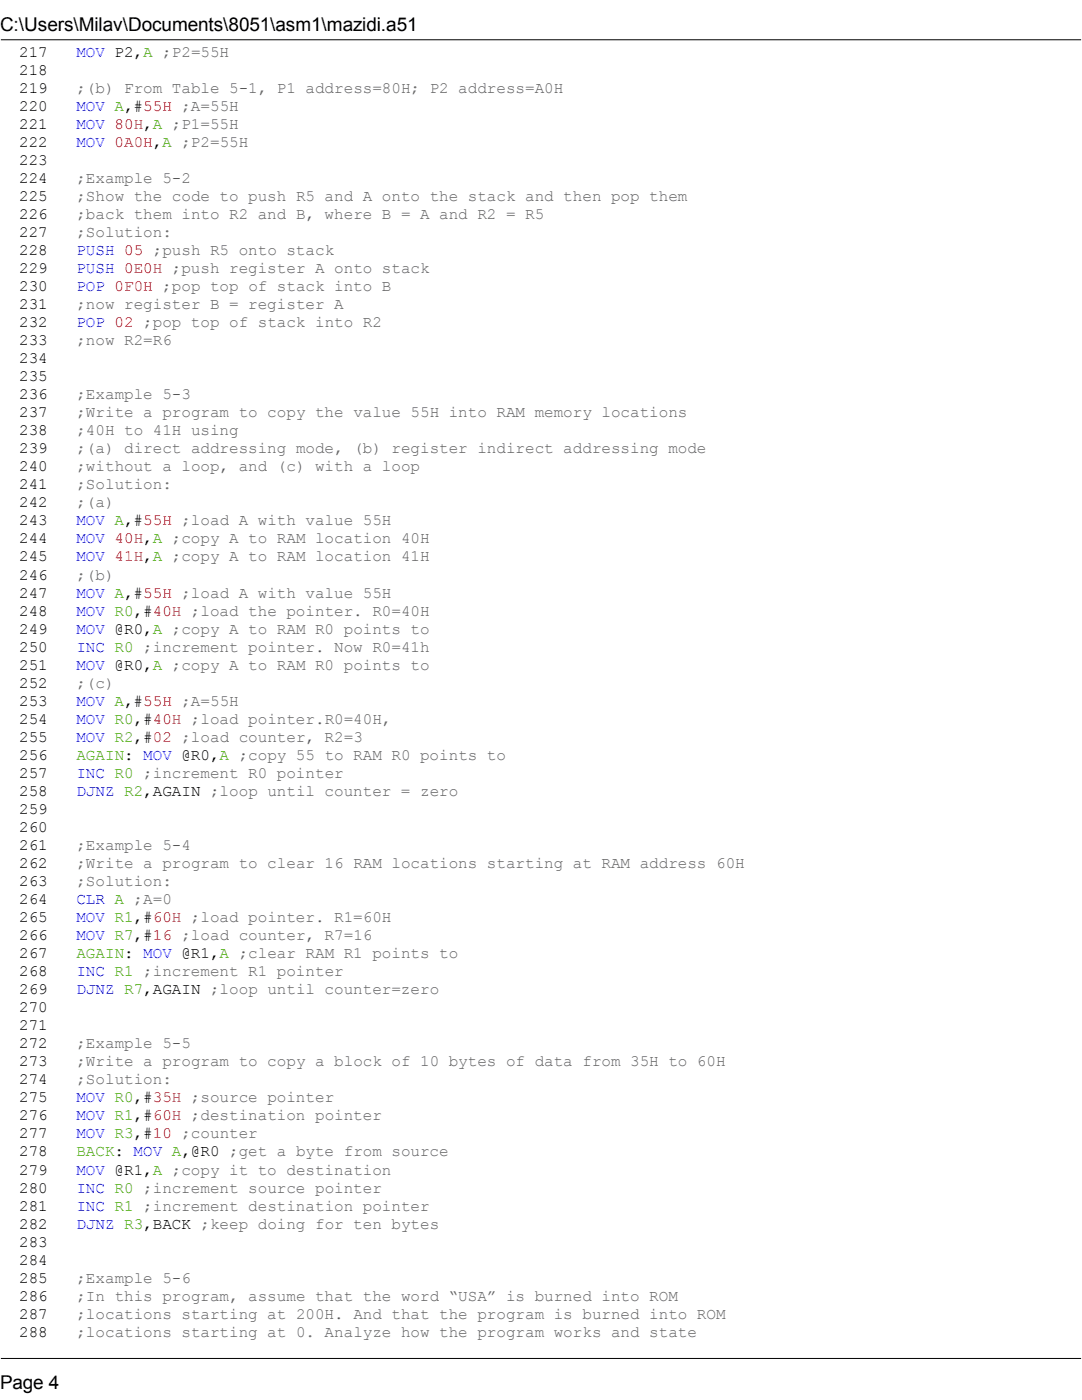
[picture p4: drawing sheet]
<svg xmlns="http://www.w3.org/2000/svg" width="216mm" height="279mm" viewBox="0 0 216 279" stroke-linecap="round" stroke-linejoin="round" font-family="sans-serif">
<defs><g id="words">
<g font-size="3.8">
<text x="0" y="6.2">C:\Users\Milav\Documents\8051\asm1\mazidi.a51</text>
<text x="0" y="277.1">Page 4</text>
</g>
<g font-size="3.2">
<text x="3.8" y="11.3">217</text>
<text x="22.9" y="11.3">P2</text>
<text x="26.7" y="11.3">,A</text>
<text x="3.8" y="14.9">218</text>
<text x="3.8" y="18.5">219</text>
<text x="3.8" y="22.1">220</text>
<text x="24.8" y="22.1">,</text>
<text x="26.7" y="22.1">#55H</text>
<text x="3.8" y="25.7">221</text>
<text x="3.8" y="29.3">222</text>
<text x="30.5" y="29.3">,</text>
<text x="3.8" y="32.9">223</text>
<text x="3.8" y="36.5">224</text>
<text x="3.8" y="40.1">225</text>
<text x="3.8" y="43.7">226</text>
<text x="3.8" y="47.3">227</text>
<text x="3.8" y="50.9">228</text>
<text x="3.8" y="54.5">229</text>
<text x="3.8" y="58.1">230</text>
<text x="3.8" y="61.7">231</text>
<text x="3.8" y="65.3">232</text>
<text x="3.8" y="68.9">233</text>
<text x="3.8" y="72.5">234</text>
<text x="3.8" y="76.1">235</text>
<text x="3.8" y="79.7">236</text>
<text x="3.8" y="83.3">237</text>
<text x="3.8" y="86.9">238</text>
<text x="3.8" y="90.5">239</text>
<text x="3.8" y="94.1">240</text>
<text x="3.8" y="97.7">241</text>
<text x="3.8" y="101.3">242</text>
<text x="3.8" y="104.9">243</text>
<text x="24.8" y="104.9">,</text>
<text x="26.7" y="104.9">#55H</text>
<text x="3.8" y="108.5">244</text>
<text x="3.8" y="112.1">245</text>
<text x="3.8" y="115.7">246</text>
<text x="3.8" y="119.3">247</text>
<text x="24.8" y="119.3">,</text>
<text x="26.7" y="119.3">#55H</text>
<text x="3.8" y="122.9">248</text>
<text x="26.7" y="122.9">,#</text>
<text x="3.8" y="126.5">249</text>
<text x="3.8" y="130">250</text>
<text x="22.9" y="126.5">@R0,</text>
<text x="3.8" y="133.6">251</text>
<text x="3.8" y="137.2">252</text>
<text x="22.9" y="133.6">@R0,</text>
<text x="3.8" y="140.8">253</text>
<text x="24.8" y="140.8">,</text>
<text x="26.7" y="140.8">#55H</text>
<text x="3.8" y="144.4">254</text>
<text x="3.8" y="148">255</text>
<text x="26.7" y="144.4">,#</text>
<text x="26.7" y="148">,#</text>
<text x="3.8" y="151.6">256</text>
<text x="3.8" y="155.2">257</text>
<text x="24.8" y="151.6">:</text>
<text x="36.2" y="151.6">@R0</text>
<text x="41.9" y="151.6">,</text>
<text x="3.8" y="158.8">258</text>
<text x="30.5" y="158.8">AGAIN</text>
<text x="3.8" y="162.4">259</text>
<text x="3.8" y="166">260</text>
<text x="3.8" y="169.6">261</text>
<text x="3.8" y="173.2">262</text>
<text x="3.8" y="176.8">263</text>
<text x="3.8" y="180.4">264</text>
<text x="3.8" y="184">265</text>
<text x="26.7" y="184">,#</text>
<text x="3.8" y="187.6">266</text>
<text x="3.8" y="191.2">267</text>
<text x="24.8" y="191.2">:</text>
<text x="26.7" y="187.6">,#</text>
<text x="36.2" y="191.2">@R1</text>
<text x="41.9" y="191.2">,</text>
<text x="3.8" y="194.8">268</text>
<text x="3.8" y="198.4">269</text>
<text x="3.8" y="202">270</text>
<text x="30.5" y="198.4">AGAIN</text>
<text x="3.8" y="205.6">271</text>
<text x="3.8" y="209.2">272</text>
<text x="3.8" y="212.8">273</text>
<text x="3.8" y="216.4">274</text>
<text x="3.8" y="220">275</text>
<text x="26.7" y="220">,#</text>
<text x="3.8" y="223.6">276</text>
<text x="3.8" y="227.2">277</text>
<text x="26.7" y="223.6">,#</text>
<text x="26.7" y="227.2">,#</text>
<text x="3.8" y="230.8">278</text>
<text x="36.2" y="230.8">,</text>
<text x="38.1" y="230.8">@R0</text>
<text x="3.8" y="234.4">279</text>
<text x="3.8" y="238">280</text>
<text x="22.9" y="234.4">@R1,</text>
<text x="3.8" y="241.6">281</text>
<text x="3.8" y="245.2">282</text>
<text x="30.5" y="245.2">BACK</text>
<text x="3.8" y="248.8">283</text>
<text x="3.8" y="252.4">284</text>
<text x="3.8" y="256">285</text>
<text x="3.8" y="259.6">286</text>
<text x="3.8" y="263.2">287</text>
<text x="3.8" y="266.8">288</text>
</g>
<g font-size="3.2" fill="#00f">
<text x="15.2" y="11.3">MOV</text>
<text x="15.2" y="22.1">MOV</text>
<text x="15.2" y="25.7">MOV</text>
<text x="15.2" y="29.3">MOV</text>
<text x="15.2" y="50.9">PUSH</text>
<text x="15.2" y="54.5">PUSH</text>
<text x="15.2" y="58.1">POP</text>
<text x="15.2" y="65.3">POP</text>
<text x="15.2" y="104.9">MOV</text>
<text x="15.2" y="108.5">MOV</text>
<text x="15.2" y="112.1">MOV</text>
<text x="15.2" y="119.3">MOV</text>
<text x="15.2" y="122.9">MOV</text>
<text x="15.2" y="126.5">MOV</text>
<text x="15.2" y="130">INC</text>
<text x="15.2" y="133.6">MOV</text>
<text x="15.2" y="140.8">MOV</text>
<text x="15.2" y="144.4">MOV</text>
<text x="15.2" y="148">MOV</text>
<text x="15.2" y="155.2">INC</text>
<text x="28.6" y="151.6">MOV</text>
<text x="15.2" y="158.8">DJNZ</text>
<text x="15.2" y="180.4">CLR</text>
<text x="15.2" y="184">MOV</text>
<text x="15.2" y="187.6">MOV</text>
<text x="28.6" y="191.2">MOV</text>
<text x="15.2" y="194.8">INC</text>
<text x="15.2" y="198.4">DJNZ</text>
<text x="15.2" y="220">MOV</text>
<text x="15.2" y="223.6">MOV</text>
<text x="15.2" y="227.2">MOV</text>
<text x="26.7" y="230.8">MOV</text>
<text x="15.2" y="234.4">MOV</text>
<text x="15.2" y="238">INC</text>
<text x="15.2" y="241.6">INC</text>
<text x="15.2" y="245.2">DJNZ</text>
</g>
<g font-size="3.2" fill="#616161">
<text x="32.4" y="11.3">;P2=55H</text>
<text x="15.2" y="18.5">;(b) From Table 5-1, P1 address=80H; P2 address=A0H</text>
<text x="36.2" y="22.1">;A=55H</text>
<text x="34.3" y="25.7">;P1=55H</text>
<text x="36.2" y="29.3">;P2=55H</text>
<text x="15.2" y="36.5">;Example 5-2</text>
<text x="15.2" y="40.1">;Show the code to push R5 and A onto the stack and then pop them</text>
<text x="15.2" y="43.7">;back them into R2 and B, where B = A and R2 = R5</text>
<text x="15.2" y="47.3">;Solution:</text>
<text x="30.5" y="50.9">;push R5 onto stack</text>
<text x="32.4" y="58.1">;pop top of stack into B</text>
<text x="34.3" y="54.5">;push register A onto stack</text>
<text x="15.2" y="61.7">;now register B = register A</text>
<text x="28.6" y="65.3">;pop top of stack into R2</text>
<text x="15.2" y="68.9">;now R2=R6</text>
<text x="15.2" y="79.7">;Example 5-3</text>
<text x="15.2" y="83.3">;Write a program to copy the value 55H into RAM memory locations</text>
<text x="15.2" y="86.9">;40H to 41H using</text>
<text x="15.2" y="90.5">;(a) direct addressing mode, (b) register indirect addressing mode</text>
<text x="15.2" y="94.1">;without a loop, and (c) with a loop</text>
<text x="15.2" y="97.7">;Solution:</text>
<text x="15.2" y="101.3">;(a)</text>
<text x="36.2" y="104.9">;load A with value 55H</text>
<text x="34.3" y="108.5">;copy A to RAM location 40H</text>
<text x="34.3" y="112.1">;copy A to RAM location 41H</text>
<text x="15.2" y="115.7">;(b)</text>
<text x="36.2" y="119.3">;load A with value 55H</text>
<text x="38.1" y="122.9">;load the pointer. R0=40H</text>
<text x="28.6" y="130">;increment pointer. Now R0=41h</text>
<text x="34.3" y="126.5">;copy A to RAM R0 points to</text>
<text x="15.2" y="137.2">;(c)</text>
<text x="34.3" y="133.6">;copy A to RAM R0 points to</text>
<text x="36.2" y="140.8">;A=55H</text>
<text x="36.2" y="148">;load counter, R2=3</text>
<text x="38.1" y="144.4">;load pointer.R0=40H,</text>
<text x="28.6" y="155.2">;increment R0 pointer</text>
<text x="47.6" y="151.6">;copy 55 to RAM R0 points to</text>
<text x="41.9" y="158.8">;loop until counter = zero</text>
<text x="15.2" y="169.6">;Example 5-4</text>
<text x="15.2" y="173.2">;Write a program to clear 16 RAM locations starting at RAM address 60H</text>
<text x="15.2" y="176.8">;Solution:</text>
<text x="26.7" y="180.4">;A=0</text>
<text x="38.1" y="184">;load pointer. R1=60H</text>
<text x="36.2" y="187.6">;load counter, R7=16</text>
<text x="47.6" y="191.2">;clear RAM R1 points to</text>
<text x="28.6" y="194.8">;increment R1 pointer</text>
<text x="41.9" y="198.4">;loop until counter=zero</text>
<text x="15.2" y="209.2">;Example 5-5</text>
<text x="15.2" y="212.8">;Write a program to copy a block of 10 bytes of data from 35H to 60H</text>
<text x="15.2" y="216.4">;Solution:</text>
<text x="38.1" y="220">;source pointer</text>
<text x="36.2" y="227.2">;counter</text>
<text x="38.1" y="223.6">;destination pointer</text>
<text x="45.7" y="230.8">;get a byte from source</text>
<text x="28.6" y="238">;increment source pointer</text>
<text x="34.3" y="234.4">;copy it to destination</text>
<text x="28.6" y="241.6">;increment destination pointer</text>
<text x="40" y="245.2">;keep doing for ten bytes</text>
<text x="15.2" y="256">;Example 5-6</text>
<text x="15.2" y="259.6">;In this program, assume that the word “USA” is burned into ROM</text>
<text x="15.2" y="263.2">;locations starting at 200H. And that the program is burned into ROM</text>
<text x="15.2" y="266.8">;locations starting at 0. Analyze how the program works and state</text>
</g>
<g font-size="3.2" fill="#46aa03">
<text x="22.9" y="22.1">A</text>
<text x="30.5" y="25.7">A</text>
<text x="32.4" y="29.3">A</text>
<text x="22.9" y="104.9">A</text>
<text x="30.5" y="108.5">A</text>
<text x="30.5" y="112.1">A</text>
<text x="22.9" y="119.3">A</text>
<text x="22.9" y="122.9">R0</text>
<text x="22.9" y="130">R0</text>
<text x="30.5" y="126.5">A</text>
<text x="30.5" y="133.6">A</text>
<text x="22.9" y="140.8">A</text>
<text x="22.9" y="144.4">R0</text>
<text x="22.9" y="148">R2</text>
<text x="15.2" y="151.6">AGAIN</text>
<text x="22.9" y="155.2">R0</text>
<text x="43.8" y="151.6">A</text>
<text x="24.8" y="158.8">R2,</text>
<text x="22.9" y="180.4">A</text>
<text x="22.9" y="184">R1</text>
<text x="15.2" y="191.2">AGAIN</text>
<text x="22.9" y="187.6">R7</text>
<text x="43.8" y="191.2">A</text>
<text x="22.9" y="194.8">R1</text>
<text x="24.8" y="198.4">R7,</text>
<text x="22.9" y="220">R0</text>
<text x="22.9" y="223.6">R1</text>
<text x="22.9" y="227.2">R3</text>
<text x="15.2" y="230.8">BACK:</text>
<text x="34.3" y="230.8">A</text>
<text x="22.9" y="238">R0</text>
<text x="30.5" y="234.4">A</text>
<text x="22.9" y="241.6">R1</text>
<text x="24.8" y="245.2">R3,</text>
</g>
<g font-size="3.2" fill="#f00">
<text x="22.9" y="25.7">80H,</text>
<text x="22.9" y="29.3">0A0H</text>
<text x="24.8" y="50.9">05</text>
<text x="22.9" y="58.1">0F0H</text>
<text x="24.8" y="54.5">0E0H</text>
<text x="22.9" y="65.3">02</text>
<text x="22.9" y="108.5">40H,</text>
<text x="22.9" y="112.1">41H,</text>
<text x="30.5" y="122.9">40H</text>
<text x="30.5" y="144.4">40H</text>
<text x="30.5" y="148">02</text>
<text x="30.5" y="184">60H</text>
<text x="30.5" y="187.6">16</text>
<text x="30.5" y="220">35H</text>
<text x="30.5" y="223.6">60H</text>
<text x="30.5" y="227.2">10</text>
</g>
</g></defs>
<path d="M.2 7.9h215.5" fill="none" stroke="#000" stroke-width=".2"/>
<path d="M0 273.7h11.9v4.3h-11.9z" fill="#fff"/>
<path d="M.2 271.1h215.5" fill="none" stroke="#000" stroke-width=".2"/>
<g fill="#fff">
<path d="M3.8 8.7h11.4v3.6h-11.4z"/>
<path d="M15.2 8.7h5.8v3.6h-5.8z"/>
<path d="M21 8.7h1.9v3.6h-1.9z"/>
<path d="M22.9 8.7h3.8v3.6h-3.8z"/>
<path d="M26.7 8.7h1.9v3.6h-1.9z"/>
<path d="M28.6 8.7h1.9v3.6h-1.9z"/>
<path d="M30.5 8.7h1.9v3.6h-1.9z"/>
<path d="M32.4 8.7h13.3v3.6h-13.3z"/>
<path d="M45.7 8.7h1.9v3.6h-1.9z"/>
<path d="M47.6 8.7h168.2v3.6h-168.2z"/>
<path d="M3.8 12.3h11.4v3.6h-11.4z"/>
<path d="M15.2 12.3h1.9v3.6h-1.9z"/>
<path d="M17.1 12.3h198.7v3.6h-198.7z"/>
<path d="M3.8 15.9h11.4v3.6h-11.4z"/>
<path d="M15.2 15.9h97.2v3.6h-97.2z"/>
<path d="M112.4 15.9h1.9v3.6h-1.9z"/>
<path d="M114.3 15.9h101.5v3.6h-101.5z"/>
<path d="M3.8 19.5h11.4v3.6h-11.4z"/>
<path d="M15.2 19.5h5.8v3.6h-5.8z"/>
<path d="M21 19.5h1.9v3.6h-1.9z"/>
<path d="M22.9 19.5h1.9v3.6h-1.9z"/>
<path d="M24.8 19.5h1.9v3.6h-1.9z"/>
<path d="M26.7 19.5h1.9v3.6h-1.9z"/>
<path d="M28.6 19.5h5.7v3.6h-5.7z"/>
<path d="M34.3 19.5h1.9v3.6h-1.9z"/>
<path d="M36.2 19.5h11.4v3.6h-11.4z"/>
<path d="M47.6 19.5h1.9v3.6h-1.9z"/>
<path d="M49.5 19.5h166.3v3.6h-166.3z"/>
<path d="M3.8 23.1h11.4v3.6h-11.4z"/>
<path d="M15.2 23.1h5.8v3.6h-5.8z"/>
<path d="M21 23.1h1.9v3.6h-1.9z"/>
<path d="M22.9 23.1h5.7v3.6h-5.7z"/>
<path d="M28.6 23.1h1.9v3.6h-1.9z"/>
<path d="M30.5 23.1h1.9v3.6h-1.9z"/>
<path d="M32.4 23.1h1.9v3.6h-1.9z"/>
<path d="M34.3 23.1h13.3v3.6h-13.3z"/>
<path d="M47.6 23.1h1.9v3.6h-1.9z"/>
<path d="M49.5 23.1h166.3v3.6h-166.3z"/>
<path d="M3.8 26.7h11.4v3.6h-11.4z"/>
<path d="M15.2 26.7h5.8v3.6h-5.8z"/>
<path d="M21 26.7h1.9v3.6h-1.9z"/>
<path d="M22.9 26.7h7.6v3.6h-7.6z"/>
<path d="M30.5 26.7h1.9v3.6h-1.9z"/>
<path d="M32.4 26.7h1.9v3.6h-1.9z"/>
<path d="M34.3 26.7h1.9v3.6h-1.9z"/>
<path d="M36.2 26.7h13.3v3.6h-13.3z"/>
<path d="M49.5 26.7h1.9v3.6h-1.9z"/>
<path d="M51.4 26.7h164.4v3.6h-164.4z"/>
<path d="M3.8 30.3h11.4v3.6h-11.4z"/>
<path d="M15.2 30.3h1.9v3.6h-1.9z"/>
<path d="M17.1 30.3h198.7v3.6h-198.7z"/>
<path d="M3.8 33.9h11.4v3.6h-11.4z"/>
<path d="M15.2 33.9h22.9v3.6h-22.9z"/>
<path d="M38.1 33.9h1.9v3.6h-1.9z"/>
<path d="M40 33.9h175.8v3.6h-175.8z"/>
<path d="M3.8 37.5h11.4v3.6h-11.4z"/>
<path d="M15.2 37.5h122v3.6h-122z"/>
<path d="M137.2 37.5h1.9v3.6h-1.9z"/>
<path d="M139.1 37.5h76.7v3.6h-76.7z"/>
<path d="M3.8 41.1h11.4v3.6h-11.4z"/>
<path d="M15.2 41.1h93.4v3.6h-93.4z"/>
<path d="M108.6 41.1h1.9v3.6h-1.9z"/>
<path d="M110.5 41.1h105.3v3.6h-105.3z"/>
<path d="M3.8 44.7h11.4v3.6h-11.4z"/>
<path d="M15.2 44.7h19.1v3.6h-19.1z"/>
<path d="M34.3 44.7h1.9v3.6h-1.9z"/>
<path d="M36.2 44.7h179.6v3.6h-179.6z"/>
<path d="M3.8 48.3h11.4v3.6h-11.4z"/>
<path d="M15.2 48.3h7.7v3.6h-7.7z"/>
<path d="M22.9 48.3h1.9v3.6h-1.9z"/>
<path d="M24.8 48.3h3.8v3.6h-3.8z"/>
<path d="M28.6 48.3h1.9v3.6h-1.9z"/>
<path d="M30.5 48.3h36.2v3.6h-36.2z"/>
<path d="M66.7 48.3h1.9v3.6h-1.9z"/>
<path d="M68.6 48.3h147.2v3.6h-147.2z"/>
<path d="M3.8 51.9h11.4v3.6h-11.4z"/>
<path d="M15.2 51.9h7.7v3.6h-7.7z"/>
<path d="M22.9 51.9h1.9v3.6h-1.9z"/>
<path d="M24.8 51.9h7.6v3.6h-7.6z"/>
<path d="M32.4 51.9h1.9v3.6h-1.9z"/>
<path d="M34.3 51.9h51.4v3.6h-51.4z"/>
<path d="M85.7 51.9h1.9v3.6h-1.9z"/>
<path d="M87.6 51.9h128.2v3.6h-128.2z"/>
<path d="M3.8 55.5h11.4v3.6h-11.4z"/>
<path d="M15.2 55.5h5.8v3.6h-5.8z"/>
<path d="M21 55.5h1.9v3.6h-1.9z"/>
<path d="M22.9 55.5h7.6v3.6h-7.6z"/>
<path d="M30.5 55.5h1.9v3.6h-1.9z"/>
<path d="M32.4 55.5h45.7v3.6h-45.7z"/>
<path d="M78.1 55.5h1.9v3.6h-1.9z"/>
<path d="M80 55.5h135.8v3.6h-135.8z"/>
<path d="M3.8 59.1h11.4v3.6h-11.4z"/>
<path d="M15.2 59.1h53.4v3.6h-53.4z"/>
<path d="M68.6 59.1h1.9v3.6h-1.9z"/>
<path d="M70.5 59.1h145.3v3.6h-145.3z"/>
<path d="M3.8 62.7h11.4v3.6h-11.4z"/>
<path d="M15.2 62.7h5.8v3.6h-5.8z"/>
<path d="M21 62.7h1.9v3.6h-1.9z"/>
<path d="M22.9 62.7h3.8v3.6h-3.8z"/>
<path d="M26.7 62.7h1.9v3.6h-1.9z"/>
<path d="M28.6 62.7h47.6v3.6h-47.6z"/>
<path d="M76.2 62.7h1.9v3.6h-1.9z"/>
<path d="M78.1 62.7h137.7v3.6h-137.7z"/>
<path d="M3.8 66.3h11.4v3.5h-11.4z"/>
<path d="M15.2 66.3h19.1v3.5h-19.1z"/>
<path d="M34.3 66.3h1.9v3.5h-1.9z"/>
<path d="M36.2 66.3h179.6v3.5h-179.6z"/>
<path d="M3.8 69.8h11.4v3.6h-11.4z"/>
<path d="M15.2 69.8h1.9v3.6h-1.9z"/>
<path d="M17.1 69.8h198.7v3.6h-198.7z"/>
<path d="M3.8 73.4h11.4v3.6h-11.4z"/>
<path d="M15.2 73.4h1.9v3.6h-1.9z"/>
<path d="M17.1 73.4h198.7v3.6h-198.7z"/>
<path d="M3.8 77h11.4v3.6h-11.4z"/>
<path d="M15.2 77h22.9v3.6h-22.9z"/>
<path d="M38.1 77h1.9v3.6h-1.9z"/>
<path d="M40 77h175.8v3.6h-175.8z"/>
<path d="M3.8 80.6h11.4v3.6h-11.4z"/>
<path d="M15.2 80.6h122v3.6h-122z"/>
<path d="M137.2 80.6h1.9v3.6h-1.9z"/>
<path d="M139.1 80.6h76.7v3.6h-76.7z"/>
<path d="M3.8 84.2h11.4v3.6h-11.4z"/>
<path d="M15.2 84.2h32.4v3.6h-32.4z"/>
<path d="M47.6 84.2h1.9v3.6h-1.9z"/>
<path d="M49.5 84.2h166.3v3.6h-166.3z"/>
<path d="M3.8 87.8h11.4v3.6h-11.4z"/>
<path d="M15.2 87.8h125.8v3.6h-125.8z"/>
<path d="M141 87.8h1.9v3.6h-1.9z"/>
<path d="M142.9 87.8h72.9v3.6h-72.9z"/>
<path d="M3.8 91.4h11.4v3.6h-11.4z"/>
<path d="M15.2 91.4h68.6v3.6h-68.6z"/>
<path d="M83.8 91.4h1.9v3.6h-1.9z"/>
<path d="M85.7 91.4h130.1v3.6h-130.1z"/>
<path d="M3.8 95h11.4v3.6h-11.4z"/>
<path d="M15.2 95h19.1v3.6h-19.1z"/>
<path d="M34.3 95h1.9v3.6h-1.9z"/>
<path d="M36.2 95h179.6v3.6h-179.6z"/>
<path d="M3.8 98.6h11.4v3.6h-11.4z"/>
<path d="M15.2 98.6h7.7v3.6h-7.7z"/>
<path d="M22.9 98.6h1.9v3.6h-1.9z"/>
<path d="M24.8 98.6h191v3.6h-191z"/>
<path d="M3.8 102.2h11.4v3.6h-11.4z"/>
<path d="M15.2 102.2h5.8v3.6h-5.8z"/>
<path d="M21 102.2h1.9v3.6h-1.9z"/>
<path d="M22.9 102.2h1.9v3.6h-1.9z"/>
<path d="M24.8 102.2h1.9v3.6h-1.9z"/>
<path d="M26.7 102.2h1.9v3.6h-1.9z"/>
<path d="M28.6 102.2h5.7v3.6h-5.7z"/>
<path d="M34.3 102.2h1.9v3.6h-1.9z"/>
<path d="M36.2 102.2h41.9v3.6h-41.9z"/>
<path d="M78.1 102.2h1.9v3.6h-1.9z"/>
<path d="M80 102.2h135.8v3.6h-135.8z"/>
<path d="M3.8 105.8h11.4v3.6h-11.4z"/>
<path d="M15.2 105.8h5.8v3.6h-5.8z"/>
<path d="M21 105.8h1.9v3.6h-1.9z"/>
<path d="M22.9 105.8h5.7v3.6h-5.7z"/>
<path d="M28.6 105.8h1.9v3.6h-1.9z"/>
<path d="M30.5 105.8h1.9v3.6h-1.9z"/>
<path d="M32.4 105.8h1.9v3.6h-1.9z"/>
<path d="M34.3 105.8h51.4v3.6h-51.4z"/>
<path d="M85.7 105.8h1.9v3.6h-1.9z"/>
<path d="M87.6 105.8h128.2v3.6h-128.2z"/>
<path d="M3.8 109.4h11.4v3.6h-11.4z"/>
<path d="M15.2 109.4h5.8v3.6h-5.8z"/>
<path d="M21 109.4h1.9v3.6h-1.9z"/>
<path d="M22.9 109.4h5.7v3.6h-5.7z"/>
<path d="M28.6 109.4h1.9v3.6h-1.9z"/>
<path d="M30.5 109.4h1.9v3.6h-1.9z"/>
<path d="M32.4 109.4h1.9v3.6h-1.9z"/>
<path d="M34.3 109.4h51.4v3.6h-51.4z"/>
<path d="M85.7 109.4h1.9v3.6h-1.9z"/>
<path d="M87.6 109.4h128.2v3.6h-128.2z"/>
<path d="M3.8 113h11.4v3.6h-11.4z"/>
<path d="M15.2 113h7.7v3.6h-7.7z"/>
<path d="M22.9 113h1.9v3.6h-1.9z"/>
<path d="M24.8 113h191v3.6h-191z"/>
<path d="M3.8 116.6h11.4v3.6h-11.4z"/>
<path d="M15.2 116.6h5.8v3.6h-5.8z"/>
<path d="M21 116.6h1.9v3.6h-1.9z"/>
<path d="M22.9 116.6h1.9v3.6h-1.9z"/>
<path d="M24.8 116.6h1.9v3.6h-1.9z"/>
<path d="M26.7 116.6h1.9v3.6h-1.9z"/>
<path d="M28.6 116.6h5.7v3.6h-5.7z"/>
<path d="M34.3 116.6h1.9v3.6h-1.9z"/>
<path d="M36.2 116.6h41.9v3.6h-41.9z"/>
<path d="M78.1 116.6h1.9v3.6h-1.9z"/>
<path d="M80 116.6h135.8v3.6h-135.8z"/>
<path d="M3.8 120.2h11.4v3.6h-11.4z"/>
<path d="M15.2 120.2h5.8v3.6h-5.8z"/>
<path d="M21 120.2h1.9v3.6h-1.9z"/>
<path d="M22.9 120.2h3.8v3.6h-3.8z"/>
<path d="M26.7 120.2h1.9v3.6h-1.9z"/>
<path d="M28.6 120.2h1.9v3.6h-1.9z"/>
<path d="M30.5 120.2h5.7v3.6h-5.7z"/>
<path d="M36.2 120.2h1.9v3.6h-1.9z"/>
<path d="M38.1 120.2h47.6v3.6h-47.6z"/>
<path d="M85.7 120.2h1.9v3.6h-1.9z"/>
<path d="M87.6 120.2h128.2v3.6h-128.2z"/>
<path d="M3.8 123.8h11.4v3.6h-11.4z"/>
<path d="M15.2 123.8h5.8v3.6h-5.8z"/>
<path d="M21 123.8h1.9v3.6h-1.9z"/>
<path d="M22.9 123.8h5.7v3.6h-5.7z"/>
<path d="M28.6 123.8h1.9v3.6h-1.9z"/>
<path d="M30.5 123.8h1.9v3.6h-1.9z"/>
<path d="M32.4 123.8h1.9v3.6h-1.9z"/>
<path d="M34.3 123.8h51.4v3.6h-51.4z"/>
<path d="M85.7 123.8h1.9v3.6h-1.9z"/>
<path d="M87.6 123.8h128.2v3.6h-128.2z"/>
<path d="M3.8 127.4h11.4v3.6h-11.4z"/>
<path d="M15.2 127.4h5.8v3.6h-5.8z"/>
<path d="M21 127.4h1.9v3.6h-1.9z"/>
<path d="M22.9 127.4h3.8v3.6h-3.8z"/>
<path d="M26.7 127.4h1.9v3.6h-1.9z"/>
<path d="M28.6 127.4h57.1v3.6h-57.1z"/>
<path d="M85.7 127.4h1.9v3.6h-1.9z"/>
<path d="M87.6 127.4h128.2v3.6h-128.2z"/>
<path d="M3.8 131h11.4v3.6h-11.4z"/>
<path d="M15.2 131h5.8v3.6h-5.8z"/>
<path d="M21 131h1.9v3.6h-1.9z"/>
<path d="M22.9 131h5.7v3.6h-5.7z"/>
<path d="M28.6 131h1.9v3.6h-1.9z"/>
<path d="M30.5 131h1.9v3.6h-1.9z"/>
<path d="M32.4 131h1.9v3.6h-1.9z"/>
<path d="M34.3 131h51.4v3.6h-51.4z"/>
<path d="M85.7 131h1.9v3.6h-1.9z"/>
<path d="M87.6 131h128.2v3.6h-128.2z"/>
<path d="M3.8 134.6h11.4v3.6h-11.4z"/>
<path d="M15.2 134.6h7.7v3.6h-7.7z"/>
<path d="M22.9 134.6h1.9v3.6h-1.9z"/>
<path d="M24.8 134.6h191v3.6h-191z"/>
<path d="M3.8 138.2h11.4v3.6h-11.4z"/>
<path d="M15.2 138.2h5.8v3.6h-5.8z"/>
<path d="M21 138.2h1.9v3.6h-1.9z"/>
<path d="M22.9 138.2h1.9v3.6h-1.9z"/>
<path d="M24.8 138.2h1.9v3.6h-1.9z"/>
<path d="M26.7 138.2h1.9v3.6h-1.9z"/>
<path d="M28.6 138.2h5.7v3.6h-5.7z"/>
<path d="M34.3 138.2h1.9v3.6h-1.9z"/>
<path d="M36.2 138.2h11.4v3.6h-11.4z"/>
<path d="M47.6 138.2h1.9v3.6h-1.9z"/>
<path d="M49.5 138.2h166.3v3.6h-166.3z"/>
<path d="M3.8 141.8h11.4v3.6h-11.4z"/>
<path d="M15.2 141.8h5.8v3.6h-5.8z"/>
<path d="M21 141.8h1.9v3.6h-1.9z"/>
<path d="M22.9 141.8h3.8v3.6h-3.8z"/>
<path d="M26.7 141.8h1.9v3.6h-1.9z"/>
<path d="M28.6 141.8h1.9v3.6h-1.9z"/>
<path d="M30.5 141.8h5.7v3.6h-5.7z"/>
<path d="M36.2 141.8h1.9v3.6h-1.9z"/>
<path d="M38.1 141.8h40v3.6h-40z"/>
<path d="M78.1 141.8h1.9v3.6h-1.9z"/>
<path d="M80 141.8h135.8v3.6h-135.8z"/>
<path d="M3.8 145.4h11.4v3.6h-11.4z"/>
<path d="M15.2 145.4h5.8v3.6h-5.8z"/>
<path d="M21 145.4h1.9v3.6h-1.9z"/>
<path d="M22.9 145.4h3.8v3.6h-3.8z"/>
<path d="M26.7 145.4h1.9v3.6h-1.9z"/>
<path d="M28.6 145.4h1.9v3.6h-1.9z"/>
<path d="M30.5 145.4h3.8v3.6h-3.8z"/>
<path d="M34.3 145.4h1.9v3.6h-1.9z"/>
<path d="M36.2 145.4h36.2v3.6h-36.2z"/>
<path d="M72.4 145.4h1.9v3.6h-1.9z"/>
<path d="M74.3 145.4h141.5v3.6h-141.5z"/>
<path d="M3.8 149h11.4v3.6h-11.4z"/>
<path d="M15.2 149h9.6v3.6h-9.6z"/>
<path d="M24.8 149h1.9v3.6h-1.9z"/>
<path d="M26.7 149h1.9v3.6h-1.9z"/>
<path d="M28.6 149h5.7v3.6h-5.7z"/>
<path d="M34.3 149h1.9v3.6h-1.9z"/>
<path d="M36.2 149h5.7v3.6h-5.7z"/>
<path d="M41.9 149h1.9v3.6h-1.9z"/>
<path d="M43.8 149h1.9v3.6h-1.9z"/>
<path d="M45.7 149h1.9v3.6h-1.9z"/>
<path d="M47.6 149h53.4v3.6h-53.4z"/>
<path d="M101 149h1.9v3.6h-1.9z"/>
<path d="M102.9 149h112.9v3.6h-112.9z"/>
<path d="M3.8 152.6h11.4v3.6h-11.4z"/>
<path d="M15.2 152.6h5.8v3.6h-5.8z"/>
<path d="M21 152.6h1.9v3.6h-1.9z"/>
<path d="M22.9 152.6h3.8v3.6h-3.8z"/>
<path d="M26.7 152.6h1.9v3.6h-1.9z"/>
<path d="M28.6 152.6h40v3.6h-40z"/>
<path d="M68.6 152.6h1.9v3.6h-1.9z"/>
<path d="M70.5 152.6h145.3v3.6h-145.3z"/>
<path d="M3.8 156.2h11.4v3.6h-11.4z"/>
<path d="M15.2 156.2h7.7v3.6h-7.7z"/>
<path d="M22.9 156.2h1.9v3.6h-1.9z"/>
<path d="M24.8 156.2h3.8v3.6h-3.8z"/>
<path d="M28.6 156.2h1.9v3.6h-1.9z"/>
<path d="M30.5 156.2h9.5v3.6h-9.5z"/>
<path d="M40 156.2h1.9v3.6h-1.9z"/>
<path d="M41.9 156.2h49.5v3.6h-49.5z"/>
<path d="M91.4 156.2h1.9v3.6h-1.9z"/>
<path d="M93.3 156.2h122.5v3.6h-122.5z"/>
<path d="M3.8 159.8h11.4v3.6h-11.4z"/>
<path d="M15.2 159.8h1.9v3.6h-1.9z"/>
<path d="M17.1 159.8h198.7v3.6h-198.7z"/>
<path d="M3.8 163.4h11.4v3.6h-11.4z"/>
<path d="M15.2 163.4h1.9v3.6h-1.9z"/>
<path d="M17.1 163.4h198.7v3.6h-198.7z"/>
<path d="M3.8 167h11.4v3.6h-11.4z"/>
<path d="M15.2 167h22.9v3.6h-22.9z"/>
<path d="M38.1 167h1.9v3.6h-1.9z"/>
<path d="M40 167h175.8v3.6h-175.8z"/>
<path d="M3.8 170.6h11.4v3.6h-11.4z"/>
<path d="M15.2 170.6h133.4v3.6h-133.4z"/>
<path d="M148.6 170.6h1.9v3.6h-1.9z"/>
<path d="M150.5 170.6h65.3v3.6h-65.3z"/>
<path d="M3.8 174.2h11.4v3.6h-11.4z"/>
<path d="M15.2 174.2h19.1v3.6h-19.1z"/>
<path d="M34.3 174.2h1.9v3.6h-1.9z"/>
<path d="M36.2 174.2h179.6v3.6h-179.6z"/>
<path d="M3.8 177.8h11.4v3.6h-11.4z"/>
<path d="M15.2 177.8h5.8v3.6h-5.8z"/>
<path d="M21 177.8h1.9v3.6h-1.9z"/>
<path d="M22.9 177.8h1.9v3.6h-1.9z"/>
<path d="M24.8 177.8h1.9v3.6h-1.9z"/>
<path d="M26.7 177.8h7.6v3.6h-7.6z"/>
<path d="M34.3 177.8h1.9v3.6h-1.9z"/>
<path d="M36.2 177.8h179.6v3.6h-179.6z"/>
<path d="M3.8 181.4h11.4v3.6h-11.4z"/>
<path d="M15.2 181.4h5.8v3.6h-5.8z"/>
<path d="M21 181.4h1.9v3.6h-1.9z"/>
<path d="M22.9 181.4h3.8v3.6h-3.8z"/>
<path d="M26.7 181.4h1.9v3.6h-1.9z"/>
<path d="M28.6 181.4h1.9v3.6h-1.9z"/>
<path d="M30.5 181.4h5.7v3.6h-5.7z"/>
<path d="M36.2 181.4h1.9v3.6h-1.9z"/>
<path d="M38.1 181.4h40v3.6h-40z"/>
<path d="M78.1 181.4h1.9v3.6h-1.9z"/>
<path d="M80 181.4h135.8v3.6h-135.8z"/>
<path d="M3.8 185h11.4v3.6h-11.4z"/>
<path d="M15.2 185h5.8v3.6h-5.8z"/>
<path d="M21 185h1.9v3.6h-1.9z"/>
<path d="M22.9 185h3.8v3.6h-3.8z"/>
<path d="M26.7 185h1.9v3.6h-1.9z"/>
<path d="M28.6 185h1.9v3.6h-1.9z"/>
<path d="M30.5 185h3.8v3.6h-3.8z"/>
<path d="M34.3 185h1.9v3.6h-1.9z"/>
<path d="M36.2 185h38.1v3.6h-38.1z"/>
<path d="M74.3 185h1.9v3.6h-1.9z"/>
<path d="M76.2 185h139.6v3.6h-139.6z"/>
<path d="M3.8 188.6h11.4v3.6h-11.4z"/>
<path d="M15.2 188.6h9.6v3.6h-9.6z"/>
<path d="M24.8 188.6h1.9v3.6h-1.9z"/>
<path d="M26.7 188.6h1.9v3.6h-1.9z"/>
<path d="M28.6 188.6h5.7v3.6h-5.7z"/>
<path d="M34.3 188.6h1.9v3.6h-1.9z"/>
<path d="M36.2 188.6h5.7v3.6h-5.7z"/>
<path d="M41.9 188.6h1.9v3.6h-1.9z"/>
<path d="M43.8 188.6h1.9v3.6h-1.9z"/>
<path d="M45.7 188.6h1.9v3.6h-1.9z"/>
<path d="M47.6 188.6h43.8v3.6h-43.8z"/>
<path d="M91.4 188.6h1.9v3.6h-1.9z"/>
<path d="M93.3 188.6h122.5v3.6h-122.5z"/>
<path d="M3.8 192.2h11.4v3.6h-11.4z"/>
<path d="M15.2 192.2h5.8v3.6h-5.8z"/>
<path d="M21 192.2h1.9v3.6h-1.9z"/>
<path d="M22.9 192.2h3.8v3.6h-3.8z"/>
<path d="M26.7 192.2h1.9v3.6h-1.9z"/>
<path d="M28.6 192.2h40v3.6h-40z"/>
<path d="M68.6 192.2h1.9v3.6h-1.9z"/>
<path d="M70.5 192.2h145.3v3.6h-145.3z"/>
<path d="M3.8 195.8h11.4v3.6h-11.4z"/>
<path d="M15.2 195.8h7.7v3.6h-7.7z"/>
<path d="M22.9 195.8h1.9v3.6h-1.9z"/>
<path d="M24.8 195.8h3.8v3.6h-3.8z"/>
<path d="M28.6 195.8h1.9v3.6h-1.9z"/>
<path d="M30.5 195.8h9.5v3.6h-9.5z"/>
<path d="M40 195.8h1.9v3.6h-1.9z"/>
<path d="M41.9 195.8h45.7v3.6h-45.7z"/>
<path d="M87.6 195.8h1.9v3.6h-1.9z"/>
<path d="M89.5 195.8h126.3v3.6h-126.3z"/>
<path d="M3.8 199.4h11.4v3.6h-11.4z"/>
<path d="M15.2 199.4h1.9v3.6h-1.9z"/>
<path d="M17.1 199.4h198.7v3.6h-198.7z"/>
<path d="M3.8 203h11.4v3.6h-11.4z"/>
<path d="M15.2 203h1.9v3.6h-1.9z"/>
<path d="M17.1 203h198.7v3.6h-198.7z"/>
<path d="M3.8 206.6h11.4v3.6h-11.4z"/>
<path d="M15.2 206.6h22.9v3.6h-22.9z"/>
<path d="M38.1 206.6h1.9v3.6h-1.9z"/>
<path d="M40 206.6h175.8v3.6h-175.8z"/>
<path d="M3.8 210.2h11.4v3.6h-11.4z"/>
<path d="M15.2 210.2h129.6v3.6h-129.6z"/>
<path d="M144.8 210.2h1.9v3.6h-1.9z"/>
<path d="M146.7 210.2h69.1v3.6h-69.1z"/>
<path d="M3.8 213.8h11.4v3.6h-11.4z"/>
<path d="M15.2 213.8h19.1v3.6h-19.1z"/>
<path d="M34.3 213.8h1.9v3.6h-1.9z"/>
<path d="M36.2 213.8h179.6v3.6h-179.6z"/>
<path d="M3.8 217.4h11.4v3.6h-11.4z"/>
<path d="M15.2 217.4h5.8v3.6h-5.8z"/>
<path d="M21 217.4h1.9v3.6h-1.9z"/>
<path d="M22.9 217.4h3.8v3.6h-3.8z"/>
<path d="M26.7 217.4h1.9v3.6h-1.9z"/>
<path d="M28.6 217.4h1.9v3.6h-1.9z"/>
<path d="M30.5 217.4h5.7v3.6h-5.7z"/>
<path d="M36.2 217.4h1.9v3.6h-1.9z"/>
<path d="M38.1 217.4h28.6v3.6h-28.6z"/>
<path d="M66.7 217.4h1.9v3.6h-1.9z"/>
<path d="M68.6 217.4h147.2v3.6h-147.2z"/>
<path d="M3.8 221h11.4v3.6h-11.4z"/>
<path d="M15.2 221h5.8v3.6h-5.8z"/>
<path d="M21 221h1.9v3.6h-1.9z"/>
<path d="M22.9 221h3.8v3.6h-3.8z"/>
<path d="M26.7 221h1.9v3.6h-1.9z"/>
<path d="M28.6 221h1.9v3.6h-1.9z"/>
<path d="M30.5 221h5.7v3.6h-5.7z"/>
<path d="M36.2 221h1.9v3.6h-1.9z"/>
<path d="M38.1 221h38.1v3.6h-38.1z"/>
<path d="M76.2 221h1.9v3.6h-1.9z"/>
<path d="M78.1 221h137.7v3.6h-137.7z"/>
<path d="M3.8 224.6h11.4v3.6h-11.4z"/>
<path d="M15.2 224.6h5.8v3.6h-5.8z"/>
<path d="M21 224.6h1.9v3.6h-1.9z"/>
<path d="M22.9 224.6h3.8v3.6h-3.8z"/>
<path d="M26.7 224.6h1.9v3.6h-1.9z"/>
<path d="M28.6 224.6h1.9v3.6h-1.9z"/>
<path d="M30.5 224.6h3.8v3.6h-3.8z"/>
<path d="M34.3 224.6h1.9v3.6h-1.9z"/>
<path d="M36.2 224.6h15.2v3.6h-15.2z"/>
<path d="M51.4 224.6h1.9v3.6h-1.9z"/>
<path d="M53.3 224.6h162.5v3.6h-162.5z"/>
<path d="M3.8 228.2h11.4v3.6h-11.4z"/>
<path d="M15.2 228.2h7.7v3.6h-7.7z"/>
<path d="M22.9 228.2h1.9v3.6h-1.9z"/>
<path d="M24.8 228.2h1.9v3.6h-1.9z"/>
<path d="M26.7 228.2h5.7v3.6h-5.7z"/>
<path d="M32.4 228.2h1.9v3.6h-1.9z"/>
<path d="M34.3 228.2h1.9v3.6h-1.9z"/>
<path d="M36.2 228.2h1.9v3.6h-1.9z"/>
<path d="M38.1 228.2h5.7v3.6h-5.7z"/>
<path d="M43.8 228.2h1.9v3.6h-1.9z"/>
<path d="M45.7 228.2h43.8v3.6h-43.8z"/>
<path d="M89.5 228.2h1.9v3.6h-1.9z"/>
<path d="M91.4 228.2h124.4v3.6h-124.4z"/>
<path d="M3.8 231.8h11.4v3.6h-11.4z"/>
<path d="M15.2 231.8h5.8v3.6h-5.8z"/>
<path d="M21 231.8h1.9v3.6h-1.9z"/>
<path d="M22.9 231.8h5.7v3.6h-5.7z"/>
<path d="M28.6 231.8h1.9v3.6h-1.9z"/>
<path d="M30.5 231.8h1.9v3.6h-1.9z"/>
<path d="M32.4 231.8h1.9v3.6h-1.9z"/>
<path d="M34.3 231.8h43.8v3.6h-43.8z"/>
<path d="M78.1 231.8h1.9v3.6h-1.9z"/>
<path d="M80 231.8h135.8v3.6h-135.8z"/>
<path d="M3.8 235.4h11.4v3.6h-11.4z"/>
<path d="M15.2 235.4h5.8v3.6h-5.8z"/>
<path d="M21 235.4h1.9v3.6h-1.9z"/>
<path d="M22.9 235.4h3.8v3.6h-3.8z"/>
<path d="M26.7 235.4h1.9v3.6h-1.9z"/>
<path d="M28.6 235.4h47.6v3.6h-47.6z"/>
<path d="M76.2 235.4h1.9v3.6h-1.9z"/>
<path d="M78.1 235.4h137.7v3.6h-137.7z"/>
<path d="M3.8 239h11.4v3.6h-11.4z"/>
<path d="M15.2 239h5.8v3.6h-5.8z"/>
<path d="M21 239h1.9v3.6h-1.9z"/>
<path d="M22.9 239h3.8v3.6h-3.8z"/>
<path d="M26.7 239h1.9v3.6h-1.9z"/>
<path d="M28.6 239h57.1v3.6h-57.1z"/>
<path d="M85.7 239h1.9v3.6h-1.9z"/>
<path d="M87.6 239h128.2v3.6h-128.2z"/>
<path d="M3.8 242.6h11.4v3.6h-11.4z"/>
<path d="M15.2 242.6h7.7v3.6h-7.7z"/>
<path d="M22.9 242.6h1.9v3.6h-1.9z"/>
<path d="M24.8 242.6h3.8v3.6h-3.8z"/>
<path d="M28.6 242.6h1.9v3.6h-1.9z"/>
<path d="M30.5 242.6h7.6v3.6h-7.6z"/>
<path d="M38.1 242.6h1.9v3.6h-1.9z"/>
<path d="M40 242.6h47.6v3.6h-47.6z"/>
<path d="M87.6 242.6h1.9v3.6h-1.9z"/>
<path d="M89.5 242.6h126.3v3.6h-126.3z"/>
<path d="M3.8 246.2h11.4v3.6h-11.4z"/>
<path d="M15.2 246.2h1.9v3.6h-1.9z"/>
<path d="M17.1 246.2h198.7v3.6h-198.7z"/>
<path d="M3.8 249.8h11.4v3.6h-11.4z"/>
<path d="M15.2 249.8h1.9v3.6h-1.9z"/>
<path d="M17.1 249.8h198.7v3.6h-198.7z"/>
<path d="M3.8 253.4h11.4v3.6h-11.4z"/>
<path d="M15.2 253.4h22.9v3.6h-22.9z"/>
<path d="M38.1 253.4h1.9v3.6h-1.9z"/>
<path d="M40 253.4h175.8v3.6h-175.8z"/>
<path d="M3.8 257h11.4v3.6h-11.4z"/>
<path d="M15.2 257h120.1v3.6h-120.1z"/>
<path d="M135.3 257h1.9v3.6h-1.9z"/>
<path d="M137.2 257h78.6v3.6h-78.6z"/>
<path d="M3.8 260.6h11.4v3.6h-11.4z"/>
<path d="M15.2 260.6h129.6v3.6h-129.6z"/>
<path d="M144.8 260.6h1.9v3.6h-1.9z"/>
<path d="M146.7 260.6h69.1v3.6h-69.1z"/>
<path d="M3.8 264.2h11.4v3.6h-11.4z"/>
<path d="M15.2 264.2h123.9v3.6h-123.9z"/>
<path d="M139.1 264.2h1.9v3.6h-1.9z"/>
<path d="M141 264.2h74.8v3.6h-74.8z"/>
</g>
<use href="#words"/>
</svg>
